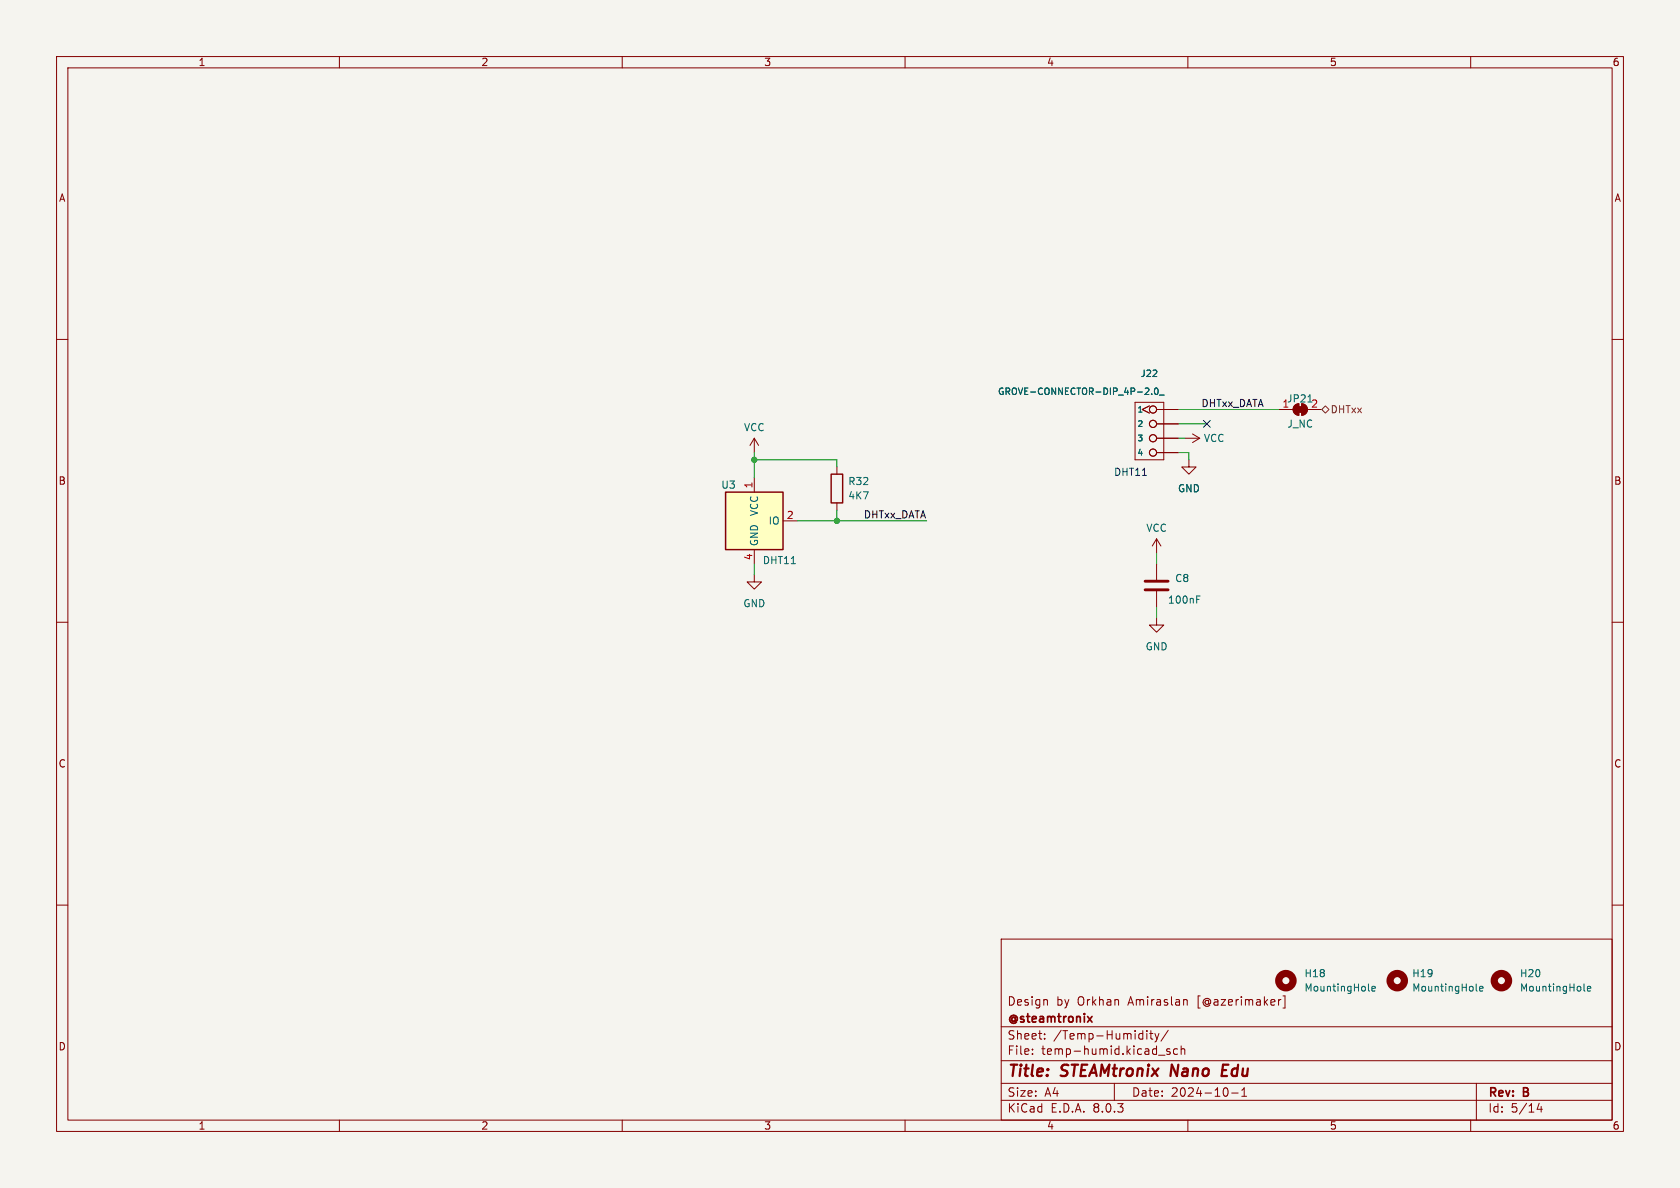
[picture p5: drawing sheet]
<svg xmlns="http://www.w3.org/2000/svg" width="297mm" height="210mm" viewBox="0 0 297 210" stroke-linecap="round" stroke-linejoin="round" font-family="sans-serif">
<defs><g id="words">
<g font-size="2.8" fill="#840000">
<text x="178" y="190.9">Title:</text>
<text x="187.7" y="190.9">STEAMtronix</text>
<text x="207.8" y="190.9">Nano</text>
<text x="217.6" y="190.9">Edu</text>
</g>
<g font-size="2.1" fill="#840000">
<text x="178" y="178">Design</text>
<text x="186.7" y="178">by</text>
<text x="190.5" y="178">Orkhan</text>
<text x="199.6" y="178">Amiraslan</text>
<text x="211.9" y="178">[@azerimaker]</text>
<text x="178" y="184">Sheet:</text>
<text x="178" y="181.2">@steamtronix</text>
<text x="186.2" y="184">/Temp-Humidity/</text>
<text x="178" y="186.7">File:</text>
<text x="184.1" y="186.7">temp-humid.kicad_sch</text>
<text x="178" y="196.9">KiCad</text>
<text x="178" y="194.1">Size:</text>
<text x="184.7" y="194.1">A4</text>
<text x="185.7" y="196.9">E.D.A.</text>
<text x="193.3" y="196.9">8.0.3</text>
<text x="200" y="194.1">Date:</text>
<text x="207" y="194.1">2024-10-1</text>
<text x="263" y="194.3">Rev:</text>
<text x="263" y="196.9">Id:</text>
<text x="267.1" y="196.9">5/14</text>
<text x="269.4" y="194.3">B</text>
</g>
<g font-size="1.8" fill="#840000">
<text x="35" y="11.9">1</text>
<text x="85" y="11.9">2</text>
<text x="135" y="11.9">3</text>
<text x="185" y="11.9">4</text>
<text x="235" y="11.9">5</text>
<text x="285" y="11.9">6</text>
<text x="10.3" y="35.9">A</text>
<text x="285.3" y="35.9">A</text>
<text x="10.3" y="85.9">B</text>
<text x="285.3" y="85.9">B</text>
<text x="10.3" y="135.9">C</text>
<text x="285.3" y="135.9">C</text>
<text x="10.3" y="185.9">D</text>
<text x="285.3" y="185.9">D</text>
<text x="35" y="199.9">1</text>
<text x="85" y="199.9">2</text>
<text x="135" y="199.9">3</text>
<text x="185" y="199.9">4</text>
<text x="235" y="199.9">5</text>
<text x="285" y="199.9">6</text>
</g>
<g font-size="1.8" fill="#006464">
<text x="227.4" y="71.3">JP21</text>
<text x="131.4" y="76.4">VCC</text>
<text x="226.6" y="72.1">1</text>
<text x="227.5" y="75.8">J_NC</text>
<text x="231.7" y="72.1">2</text>
<text x="212.7" y="78.3">VCC</text>
<text x="127.4" y="86.6">U3</text>
<text x="149.9" y="86">R32</text>
<text x="149.9" y="88.5">4K7</text>
<text x="208.1" y="87.2">GND</text>
<text x="134.2" y="91.3" transform="rotate(-90 134.2 91.3)">VCC</text>
<text x="135.8" y="92.9">IO</text>
<text x="202.6" y="94.2">VCC</text>
<text x="134.2" y="96.6" transform="rotate(-90 134.2 96.6)">GND</text>
<text x="134.8" y="99.9">DHT11</text>
<text x="131.3" y="107.5">GND</text>
<text x="206.4" y="106.9">100nF</text>
<text x="207.7" y="103.1">C8</text>
<text x="202.4" y="115.2">GND</text>
<text x="230.5" y="172.9">H18</text>
<text x="249.6" y="172.9">H19</text>
<text x="268.6" y="172.9">H20</text>
<text x="230.5" y="175.5">MountingHole</text>
<text x="249.6" y="175.5">MountingHole</text>
<text x="268.6" y="175.5">MountingHole</text>
</g>
<g font-size="1.8" fill="#0f0f0f">
<text x="212.3" y="72">DHTxx_DATA</text>
<text x="152.6" y="91.7">DHTxx_DATA</text>
</g>
<text font-size="1.8" fill="#725600" x="235.1" y="73.3">DHTxx</text>
<g font-size="1.8" fill="#a90000">
<text x="133.1" y="86.4" transform="rotate(-90 133.1 86.4)">1</text>
<text x="139" y="91.8">2</text>
<text x="133.1" y="99.1" transform="rotate(-90 133.1 99.1)">4</text>
</g>
<text font-size="1.8" fill="#0000c2" x="196.8" y="84.2">DHT11</text>
<g font-size="1.6" fill="#006464">
<text x="176.3" y="70">GROVE-CONNECTOR-DIP_4P-2.0_</text>
<text x="201.6" y="66.8">J22</text>
</g>
<g font-size="1.4" fill="#006464">
<text x="201" y="73.1">1</text>
<text x="201" y="75.7">2</text>
<text x="201" y="78.2">3</text>
<text x="201" y="80.7">4</text>
</g>
</g></defs>
<path d="M0 0h297v210h-297z" fill="#f5f4ef" stroke="#f5f4ef" stroke-width=".18"/>
<g fill="none" stroke="#840000" stroke-width=".18">
<path d="M10 10h277v190h-277zM12 12h273v186h-273zM60 10v2M110 10v2M160 10v2M210 10v2M260 10v2M10 60h2M285 60h2M133.3 77.5l-.7 1.2M133.3 77.5v2.5M133.3 77.5l.8 1.2"/>
<path d="M200.7 71.1h5v10.2h-5zM203.2 71.8l-1.3 .6 1.3 .6M204.5 77.5h3.8M204.5 72.4h3.8M204.5 74.9h3.8M209.5 77.5h2.6M210.8 76.7l1.3 .8M212.1 77.5l-1.3 .7M226.1 72.4h2.5M228.9 71.7l.7-.3v2a1.02 1.02 0 0 1-.9-.6 1.02 1.02 0 0 1 .2-1.1zM230.1 71.4a1.02 1.02 0 0 1 1 1 1.02 1.02 0 0 1-1 1zM231.1 72.4h2.6"/>
<path d="M204.5 95.3l-.8 1.2M204.5 95.3v2.5M204.5 99.7v2.8M204.5 95.3l.7 1.2M204.5 80h3.8M210.2 81.3v1.3h1.3l-1.3 1.2-1.3-1.2h1.3M10 110h2M133.3 101.6v1.3h1.3l-1.3 1.2-1.2-1.2h1.2M204.5 109.2v1.3h1.2l-1.2 1.3-1.3-1.3h1.3M204.5 104.5v2.8M285 110h2M10 160h2"/>
<path d="M285 160h2M177 166h108v32h-108zM185 176.7l.2 .2v.8M209.5 176.7h.2l.2 .2v.8M226.5 176.7l-.4 .1M226.8 176.1h.4v2.1h-.4M60 198v2M110 198v2M160 198v2M177 194.5h108M177 191.5h108M177 187.5h108"/>
<path d="M177 181.5h108M182.5 186.3v.1M182.5 185.5v.1M184.7 183.6v.1M184.7 182.8v.1M197 191.5v3M202.7 182.2v.1M202.7 182.7v1M203.2 182.7h.6M203.5 182.2v1.3l.3 .2M204.2 182.7l.3 1M204.5 183.7l-.1 .4-.2 .1"/>
<path d="M204.8 186.5h1.2M204.9 182.7l-.4 1M206.5 182.1l-1.3 2M206.8 185.5l-.3-.1-.3 .2 .1 .2 .5 .2v.3h-.6M208.2 185.5l-.5-.1-.2 .3v.4l.1 .2h.6M208.8 185.5l.2-.1 .4 .1 .1 .9M208.8 184.9v1.5M210 198v2M216.7 192.3a.94 .94 0 0 1 0 1.5M217.7 193.2h1.2M219.5 193.8h.9M219.5 192.7l.5-.4v1.5"/>
<path d="M260 198v2M261 191.5v6.5M272.1 195l-.4 1.1h1M272.5 195.6v1"/>
<circle cx="203.8" cy="74.9" r=".63"/>
<circle cx="203.8" cy="72.4" r=".63"/>
<circle cx="203.8" cy="77.5" r=".63"/>
<circle cx="203.8" cy="80" r=".63"/>
</g>
<path d="M207.2 188.2l-.3 2M216.1 189.2h.7M217.2 188.2h-1l-.2 2h.9" fill="none" stroke="#840000" stroke-width=".4"/>
<path d="M192.3 179.7l.8 1M193.1 179.7l-.8 1" fill="none" stroke="#840000" stroke-width=".3"/>
<g fill="none" stroke="#840000" stroke-width="1.3">
<circle cx="227.3" cy="173.4" r="1.27"/>
<circle cx="247" cy="173.4" r="1.27"/>
<circle cx="265.4" cy="173.4" r="1.27"/>
</g>
<g fill="none" stroke="#006464" stroke-width=".18">
<path d="M202.4 69.7h.7M203.1 68.7v.4M203.6 69.6v.1M204.2 68.7l.2-.1a.61 .61 0 0 1 .4 .6 .61 .61 0 0 1-.4 .5l-.3-.4zM205 69.8h.8M211.6 106h.4M211.6 105.4h.6M241.9 175l.2 .2M242.5 174.8l.6-.1v-.3h-.4l-.2 .1 .1 .6h.5M261 175l.2 .2M261.6 174.8l.6-.1-.1-.3h-.3l-.2 .1v.6h.5M280 175l.2 .2"/>
<path d="M280.6 174.8l.6-.1v-.3h-.4l-.2 .1 .1 .6h.5"/>
</g>
<g fill="#840000" stroke="#840000" stroke-width=".18">
<path d="M229.4 71.9h1v1h-1z"/>
<path d="M228.9 71.7l.7-.3v2a1.02 1.02 0 0 1-.9-.6 1.02 1.02 0 0 1 .2-1.1z"/>
<path d="M230.1 71.4a1.02 1.02 0 0 1 1 1 1.02 1.02 0 0 1-1 1z"/>
</g>
<path d="M202.4 104.3h4.1M202.4 102.7h4.1" fill="none" stroke="#840000" stroke-width=".51"/>
<path d="M128.3 87h10.1v10.2h-10.1z" fill="#ffffc2"/>
<path d="M128.3 87h10.1v10.2h-10.1zM146.9 83.8h2.1v5.1h-2.1z" fill="none" stroke="#840000" stroke-width=".25"/>
<g fill="none" stroke="#840000" stroke-width=".18">
<path d="M203.2 71.8l-1.3 .6 1.3 .6M204.5 72.4h3.8M204.5 74.9h3.8M204.5 77.5h3.8M133.3 84.5v2.5M133.3 97.2v2.5M138.4 92.1h2.6M148 82.6v1.2M148 88.9v1.3M204.5 80h3.8"/>
<circle cx="203.8" cy="74.9" r=".63"/>
<circle cx="203.8" cy="72.4" r=".63"/>
<circle cx="203.8" cy="77.5" r=".63"/>
<circle cx="203.8" cy="80" r=".63"/>
</g>
<path d="M233.7 72.4l.6-.6 .6 .6-.6 .6z" fill="none" stroke="#725600" stroke-width=".18"/>
<path d="M208.3 74.9h5.1M208.3 77.5h1.2M208.3 72.4h17.8M133.3 81.3h14.7v1.3M133.3 80v4.5M133.3 99.7v1.9M141 92.1h22.8M148 90.2v1.9M204.5 97.8v1.9M208.3 80h1.9v1.3M204.5 107.3v1.9" fill="none" stroke="#009600" stroke-width=".18"/>
<path d="M212.8 74.3l1.2 1.2M214 74.3l-1.2 1.2" fill="none" stroke="#000084" stroke-width=".18"/>
<path d="M202.4 69.7h.7M203.1 68.7v.4M203.6 69.6v.1M204.2 68.7l.2-.1a.61 .61 0 0 1 .4 .6 .61 .61 0 0 1-.4 .5l-.3-.4zM205 69.8h.8" fill="none" stroke="#006464" stroke-width=".18"/>
<g fill="#009600" stroke="#009600" stroke-width=".18">
<circle cx="133.3" cy="81.3" r=".46"/>
<circle cx="148" cy="92.1" r=".46"/>
</g>
<use href="#words"/>
</svg>
